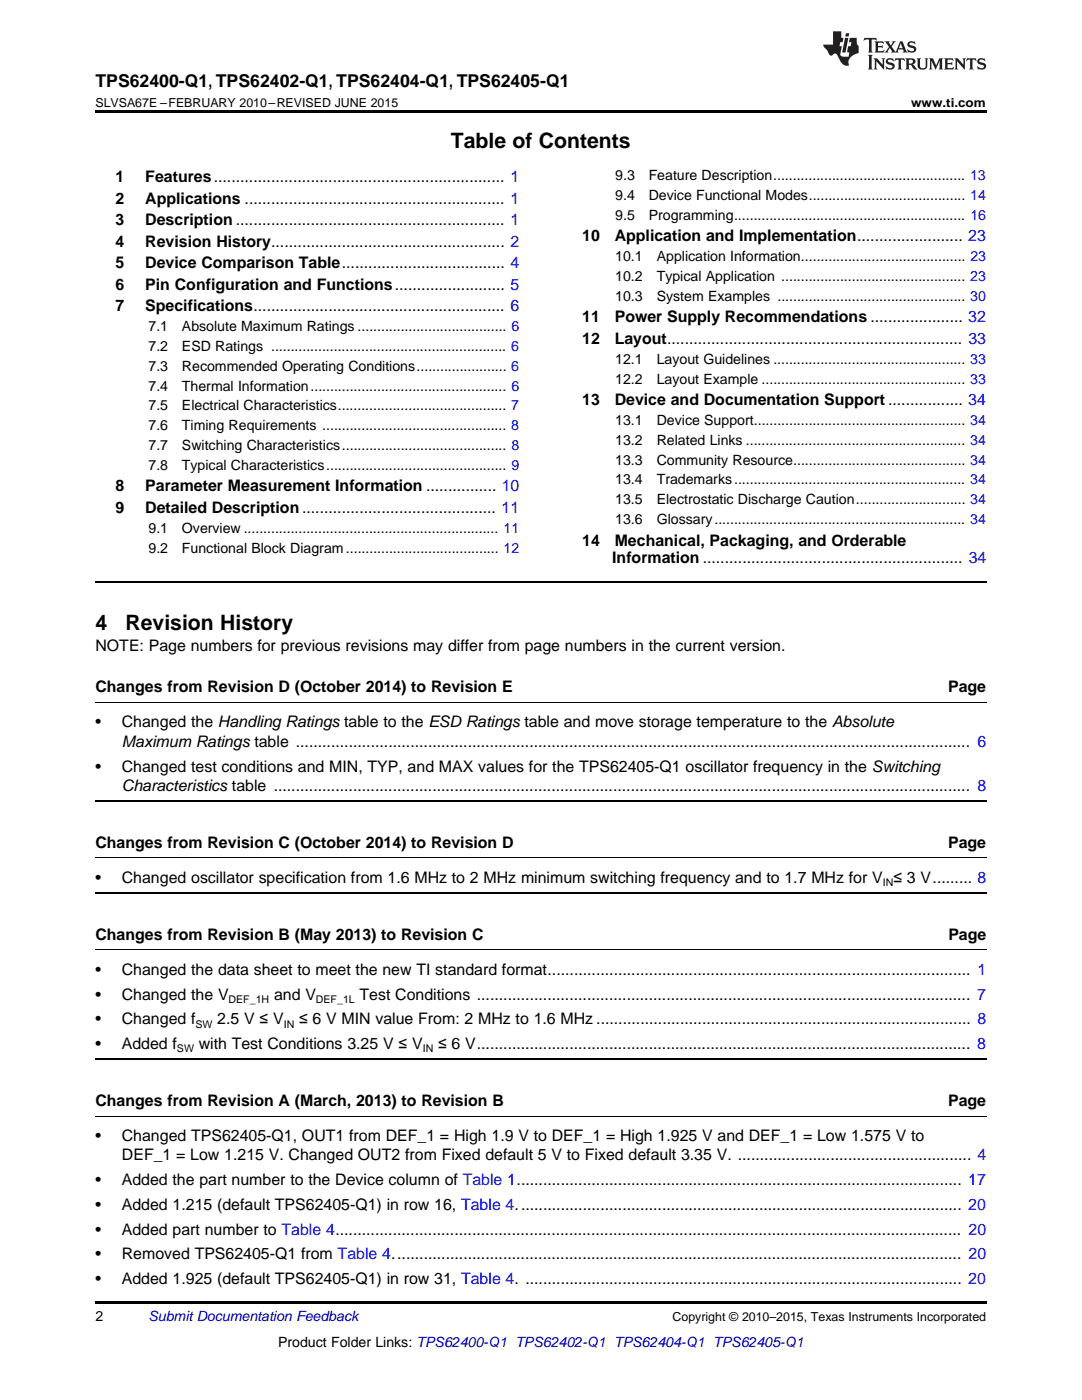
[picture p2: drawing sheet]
<svg xmlns="http://www.w3.org/2000/svg" width="216mm" height="279mm" viewBox="0 0 216 279" stroke-linecap="round" stroke-linejoin="round" font-family="sans-serif">
<defs><g id="words">
<g font-size="4.2">
<text x="90" y="29.6">Table of Contents</text>
<text x="19" y="125.7">4</text>
<text x="25" y="125.7">Revision History</text>
</g>
<text font-size="3.5" x="19" y="17.3">TPS62400-Q1, TPS62402-Q1, TPS62404-Q1, TPS62405-Q1</text>
<g font-size="3.2">
<text x="23" y="36.3">1</text>
<text x="23" y="40.6">2</text>
<text x="29" y="36.3">Features.................................................................. 1</text>
<text x="29" y="40.6">Applications ........................................................... 1</text>
<text x="23" y="44.9">3</text>
<text x="29" y="44.9">Description ............................................................. 1</text>
<text x="23" y="49.2">4</text>
<text x="23" y="53.6">5</text>
<text x="29" y="49.2">Revision History..................................................... 2</text>
<text x="29" y="53.6">Device Comparison Table..................................... 4</text>
<text x="116.2" y="48.2">10</text>
<text x="122.7" y="48.2">Application and Implementation........................ 23</text>
<text x="23" y="57.9">6</text>
<text x="29" y="57.9">Pin Configuration and Functions......................... 5</text>
<text x="23" y="62.2">7</text>
<text x="29" y="62.2">Specifications......................................................... 6</text>
<text x="116.2" y="64.3">11</text>
<text x="122.7" y="64.3">Power Supply Recommendations ..................... 32</text>
<text x="116.2" y="68.7">12</text>
<text x="122.7" y="68.7">Layout................................................................... 33</text>
<text x="116.2" y="80.9">13</text>
<text x="122.7" y="80.9">Device and Documentation Support ................. 34</text>
<text x="23" y="98.1">8</text>
<text x="29" y="98.1">Parameter Measurement Information ................ 10</text>
<text x="23" y="102.4">9</text>
<text x="29" y="102.4">Detailed Description............................................ 11</text>
<text x="116.2" y="108.9">14</text>
<text x="122.2" y="112.4">Information ........................................................... 34</text>
<text x="122.7" y="108.9">Mechanical, Packaging, and Orderable</text>
<text x="19" y="130">NOTE: Page numbers for previous revisions may differ from page numbers in the current version.</text>
<text x="19" y="138.1">Changes from Revision D (October 2014) to Revision E</text>
<text x="189.2" y="138.1">Page</text>
<text x="19" y="145.2">•</text>
<text x="24.3" y="145.2">Changed the Handling Ratings table to the ESD Ratings table and move storage temperature to the Absolute</text>
<text x="24.3" y="149">Maximum Ratings table ......................................................................................................................................................... 6</text>
<text x="19" y="154">•</text>
<text x="24.3" y="154">Changed test conditions and MIN, TYP, and MAX values for the TPS62405-Q1 oscillator frequency in the Switching</text>
<text x="24.3" y="157.9">Characteristics table .............................................................................................................................................................. 8</text>
<text x="19" y="169.2">Changes from Revision C (October 2014) to Revision D</text>
<text x="189.2" y="169.2">Page</text>
<text x="19" y="176.2">•</text>
<text x="24.3" y="176.2">Changed oscillator specification from 1.6 MHz to 2 MHz minimum switching frequency and to 1.7 MHz for V ≤ 3 V......... 8</text>
<text x="19" y="187.5">Changes from Revision B (May 2013) to Revision C</text>
<text x="189.2" y="187.5">Page</text>
<text x="19" y="194.6">•</text>
<text x="24.3" y="194.6">Changed the data sheet to meet the new TI standard format................................................................................................ 1</text>
<text x="19" y="199.5">•</text>
<text x="24.3" y="199.5">Changed the V</text>
<text x="54.7" y="199.5">and V</text>
<text x="71.8" y="199.5">Test Conditions ................................................................................................................ 7</text>
<text x="19" y="204.4">•</text>
<text x="19" y="209.4">•</text>
<text x="24.3" y="204.4">Changed f</text>
<text x="24.3" y="209.4">Added f</text>
<text x="39.7" y="209.4">with Test Conditions 3.25 V ≤ V</text>
<text x="43.4" y="204.4">2.5 V ≤ V</text>
<text x="59.7" y="204.4">≤ 6 V MIN value From: 2 MHz to 1.6 MHz ..................................................................................... 8</text>
<text x="87.4" y="209.4">≤ 6 V................................................................................................................ 8</text>
<text x="19" y="220.7">Changes from Revision A (March, 2013) to Revision B</text>
<text x="189.2" y="220.7">Page</text>
<text x="19" y="227.7">•</text>
<text x="24.3" y="227.7">Changed TPS62405-Q1, OUT1 from DEF_1 = High 1.9 V to DEF_1 = High 1.925 V and DEF_1 = Low 1.575 V to</text>
<text x="24.3" y="231.6">DEF_1 = Low 1.215 V. Changed OUT2 from Fixed default 5 V to Fixed default 3.35 V. ..................................................... 4</text>
<text x="19" y="236.5">•</text>
<text x="24.3" y="236.5">Added the part number to the Device column of Table 1..................................................................................................... 17</text>
<text x="19" y="241.5">•</text>
<text x="24.3" y="241.5">Added 1.215 (default TPS62405-Q1) in row 16, Table 4..................................................................................................... 20</text>
<text x="19" y="246.4">•</text>
<text x="19" y="251.4">•</text>
<text x="24.3" y="246.4">Added part number to Table 4.............................................................................................................................................. 20</text>
<text x="24.3" y="251.4">Removed TPS62405-Q1 from Table 4................................................................................................................................. 20</text>
<text x="19" y="256.3">•</text>
<text x="24.3" y="256.3">Added 1.925 (default TPS62405-Q1) in row 31, Table 4. ................................................................................................... 20</text>
</g>
<g font-size="2.8">
<text x="122.8" y="36">9.3</text>
<text x="129.4" y="36">Feature Description................................................. 13</text>
<text x="122.8" y="39.9">9.4</text>
<text x="129.4" y="39.9">Device Functional Modes........................................ 14</text>
<text x="122.8" y="43.9">9.5</text>
<text x="129.4" y="43.9">Programming........................................................... 16</text>
<text x="122.8" y="52.1">10.1</text>
<text x="131" y="52.1">Application Information.......................................... 23</text>
<text x="122.8" y="56.1">10.2</text>
<text x="131" y="56.1">Typical Application ............................................... 23</text>
<text x="122.8" y="60">10.3</text>
<text x="131" y="60">System Examples ................................................ 30</text>
<text x="29.6" y="66.1">7.1</text>
<text x="29.6" y="70.1">7.2</text>
<text x="36.3" y="66.1">Absolute Maximum Ratings ...................................... 6</text>
<text x="36.3" y="70.1">ESD Ratings ............................................................ 6</text>
<text x="29.6" y="74">7.3</text>
<text x="29.6" y="78">7.4</text>
<text x="36.3" y="74">Recommended Operating Conditions....................... 6</text>
<text x="36.3" y="78">Thermal Information.................................................. 6</text>
<text x="122.8" y="72.6">12.1</text>
<text x="122.8" y="76.6">12.2</text>
<text x="131" y="72.6">Layout Guidelines ................................................. 33</text>
<text x="131" y="76.6">Layout Example .................................................... 33</text>
<text x="29.6" y="81.9">7.5</text>
<text x="36.3" y="81.9">Electrical Characteristics........................................... 7</text>
<text x="29.6" y="85.9">7.6</text>
<text x="29.6" y="89.8">7.7</text>
<text x="36.3" y="85.9">Timing Requirements ............................................... 8</text>
<text x="36.3" y="89.8">Switching Characteristics.......................................... 8</text>
<text x="122.8" y="84.8">13.1</text>
<text x="122.8" y="88.8">13.2</text>
<text x="131" y="84.8">Device Support...................................................... 34</text>
<text x="131" y="88.8">Related Links ........................................................ 34</text>
<text x="29.6" y="93.8">7.8</text>
<text x="36.3" y="93.8">Typical Characteristics.............................................. 9</text>
<text x="122.8" y="92.7">13.3</text>
<text x="131" y="92.7">Community Resource............................................ 34</text>
<text x="122.8" y="96.7">13.4</text>
<text x="122.8" y="100.6">13.5</text>
<text x="131" y="96.7">Trademarks........................................................... 34</text>
<text x="131" y="100.6">Electrostatic Discharge Caution............................ 34</text>
<text x="29.6" y="106.3">9.1</text>
<text x="36.3" y="106.3">Overview ................................................................. 11</text>
<text x="122.8" y="104.6">13.6</text>
<text x="131" y="104.6">Glossary................................................................ 34</text>
<text x="29.6" y="110.3">9.2</text>
<text x="36.3" y="110.3">Functional Block Diagram....................................... 12</text>
<text x="19" y="263.6">2</text>
<text x="55.5" y="268.9">Product Folder Links: TPS62400-Q1 TPS62402-Q1 TPS62404-Q1 TPS62405-Q1</text>
</g>
<text font-size="2.8" fill="#0000c8" x="29.6" y="263.6">Submit Documentation Feedback</text>
<g font-size="2.5">
<text x="19" y="21.4">SLVSA67E –FEBRUARY 2010–REVISED JUNE 2015</text>
<text x="181.8" y="21.4">www.ti.com</text>
<text x="134.2" y="263.6">Copyright © 2010–2015, Texas Instruments Incorporated</text>
</g>
<g font-size="2.1">
<text x="176.2" y="176.8">IN</text>
<text x="45.6" y="200.1">DEF_1H</text>
<text x="63" y="200.1">DEF_1L</text>
<text x="39" y="205.1">SW</text>
<text x="56.6" y="205.1">IN</text>
<text x="35.3" y="210">SW</text>
<text x="84.4" y="210">IN</text>
</g>
</g></defs>
<path d="M19 22h177.8v.5h-177.8zM19 259.7h177.8v.5h-177.8z" fill="#000"/>
<path d="M19 140.2h177.8M19 171.2h177.8M19 189.6h177.8M19 222.7h177.8" fill="none" stroke="#000" stroke-width=".2"/>
<path d="M19 116.1h177.8M19 159.8h177.8M19 178.2h177.8M19 211.3h177.8" fill="none" stroke="#000" stroke-width=".35"/>
<g fill="#231f20">
<path d="M172.5 7.6l-.1 .5 .4-.2h.6v.1v2.1l-.2 .4h.9l-.2-.4v-2.1l.1-.1h.5l.5 .2-.2-.5zM174.5 8.3l.2 .3v1.5l-.2 .4h1.8l.2-.6a1.04 1.04 0 0 1-1.3 .2v-.7h.6l.3 .2v-.6l-.3 .2h-.6v-.6l.8-.1 .4 .3-.2-.5zM176.5 8.3l.9 1.1-.9 1.1h.8l-.2-.2 .4-.7 .5 .7-.2 .2h1.5l-.2-.2 .2-.4h.9l.1 .4-.2 .2h1l-.3-.3-.7-1.9h-.5l-.9 2-.8-1 .9-1h-.8l.1 .3-.4 .5-.3-.6 .1-.2zM179.7 8.6l.4 1h-.7zM181.3 8.4a.63 .63 0 0 0-.2 .7 .63 .63 0 0 0 .6 .4l.6 .2 .1 .2a.75 .75 0 0 1-.7 .4 .75 .75 0 0 1-.6-.5l.1 .7 .1-.1a1.11 1.11 0 0 0 1.5-.6 1.13 1.13 0 0 0-1.2-.8l-.1-.4a1.04 1.04 0 0 1 1.2 .2l-.2-.5-.2 .1-.4-.2zM173.2 10.9l.2 .4v2.2l-.2 .4h1l-.3-.4v-2.2l.3-.4zM174.3 11.6l.3 .4v1.5l-.3 .4h.8l-.2-.4v-1.3l1.5 1.7v-1.9l.2-.4h-.7l.2 .4v.9l-1.1-1.3zM177 11.8a.62 .62 0 0 0-.2 .7 .62 .62 0 0 0 .6 .4l.6 .1 .1 .3a.76 .76 0 0 1-.7 .3 .76 .76 0 0 1-.7-.4l.2 .7 .1-.1a1.11 1.11 0 0 0 1.5-.6 1.13 1.13 0 0 0-1.2-.8l-.1-.4a1.04 1.04 0 0 1 1.2 .2l-.2-.6-.2 .1-.5-.1zM178.7 11.6l-.2 .6a.61 .61 0 0 1 .8-.3v1.6l-.2 .4h.9l-.2-.4v-1.6a.63 .63 0 0 1 .7 .3l-.1-.6zM180.6 11.6l.3 .4v1.5l-.3 .4h1l-.2-.2-.1-.8 .6 .2a.76 .76 0 0 0 1.2 .7l-1-1a.58 .58 0 0 0 .6-.5 .58 .58 0 0 0-.5-.6zM181.4 11.9h.1a.45 .45 0 0 1 .5 .1 .45 .45 0 0 1 .1 .5l-.8 .2zM182.9 11.6l.2 .2a2.17 2.17 0 0 0 .3 1.9 .99 .99 0 0 0 1.6-.6v-1.1l.2-.4h-.7l.2 .2a1.92 1.92 0 0 1-.2 1.8 .6 .6 0 0 1-.9-.5v-1.1l.2-.4zM185.4 11.6l.2 .4v1.5l-.2 .4h.7l-.2-.4v-1.4l.8 1.8 .8-1.8v1.4l-.2 .4h.9l-.2-.4v-1.5l.2-.4h-.8l-.6 1.5-.6-1.5zM188.4 11.6l.2 .4v1.5l-.2 .4h1.8l.1-.6a1.04 1.04 0 0 1-1.2 .1v-.6h.5l.4 .2v-.6l-.4 .2h-.5v-.7h.8l.3 .3-.1-.6zM190.5 11.6l.2 .4v1.5l-.2 .4h.7l-.2-.4v-1.3l1.5 1.7v-1.9l.2-.4h-.7l.2 .4v.9l-1.1-1.3zM192.9 11.6l-.1 .6a.61 .61 0 0 1 .7-.3l.1 1.6-.3 .4h1l-.3-.4 .1-1.6a.63 .63 0 0 1 .7 .3l-.1-.6zM195.2 11.8a.62 .62 0 0 0-.2 .7 .62 .62 0 0 0 .6 .4l.6 .1 .1 .3a.76 .76 0 0 1-.7 .3 .76 .76 0 0 1-.6-.4l.1 .7 .1-.1a1.11 1.11 0 0 0 1.6-.6 1.13 1.13 0 0 0-1.3-.8l-.1-.4a1.04 1.04 0 0 1 1.2 .2l-.1-.6-.2 .1-.5-.1z"/>
<path d="M166.2 6.3v2.6h-1.9v.4l.8 .9a.91 .91 0 0 0 1 .8 .56 .56 0 0 1 .5-.3 .56 .56 0 0 1 .5 .3l.4 .8a1.53 1.53 0 0 0 1.9 1.2 1.54 1.54 0 0 1 1-2.1l.9-.3v-1.4a1.52 1.52 0 0 1-.4-1.6h-1.3l-.2 .8h.5l-.2 .8h-.5l-.1 1v.2l.4 .1-.2 .8a1.93 1.93 0 0 1-1.6-.3l.3-1.8h-.5l.2-.8h.4l.2-.8h-.4v-1.3zM168.6 7.6l-.6 2.9h.7l.6-2.9zM168.8 6.6l-.1 .7h.6l.2-.7z"/>
</g>
<use href="#words"/>
</svg>
